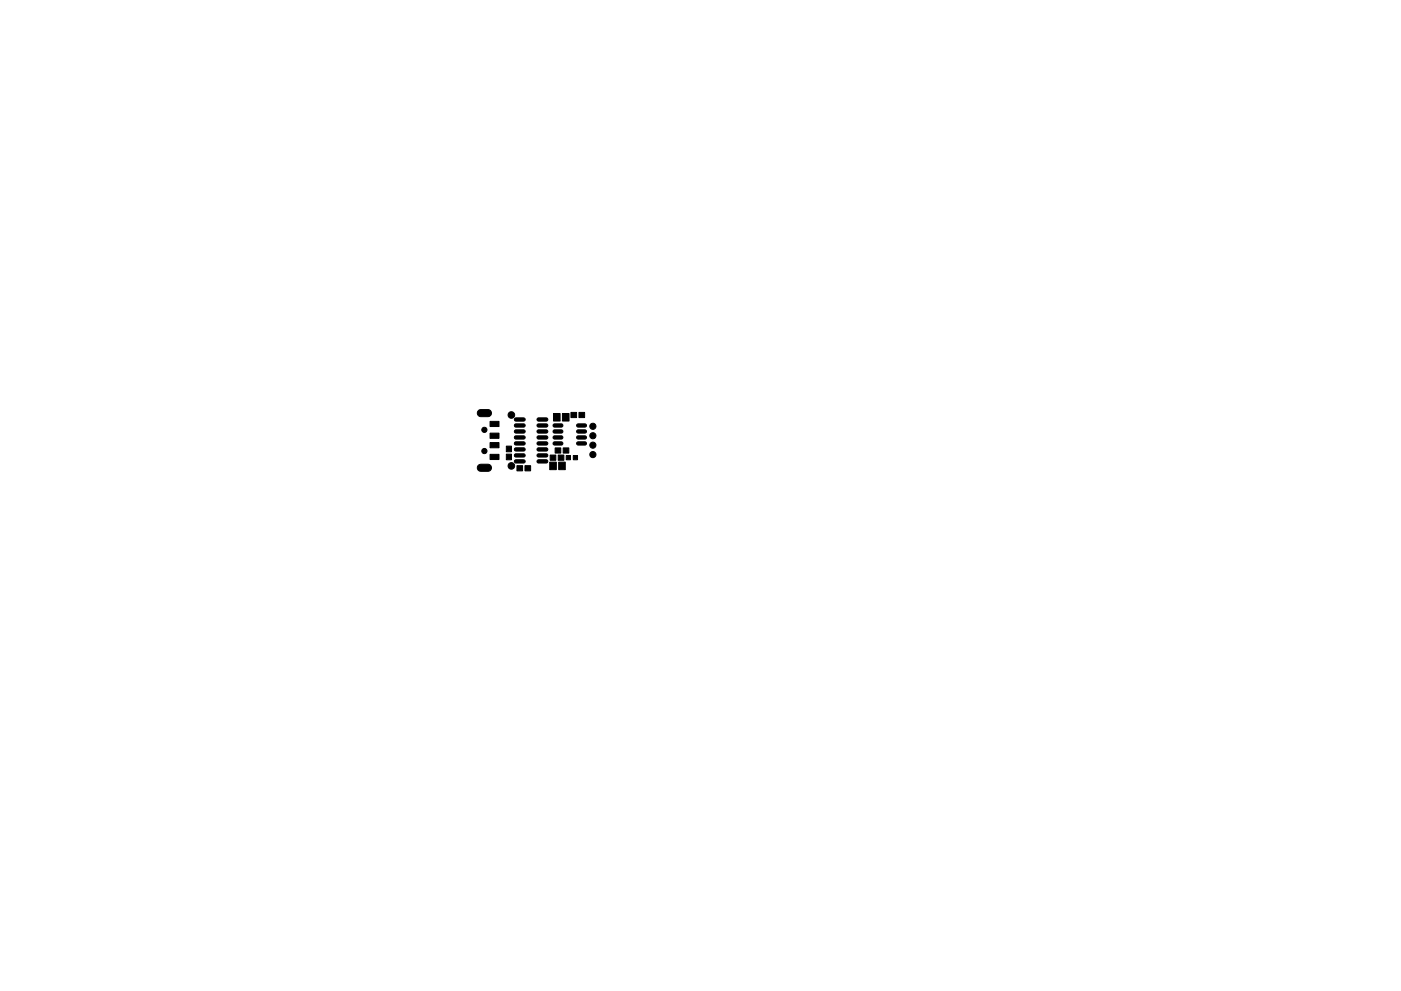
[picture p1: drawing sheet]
<svg xmlns="http://www.w3.org/2000/svg" width="297mm" height="210mm" viewBox="0 0 297 210" stroke-linecap="round" stroke-linejoin="round" font-family="sans-serif">
<g fill="#000" stroke="#000" stroke-width=".21">
<path d="M101.4 98.7l.4-.2h1.7a.75 .75 0 0 1 .7 .7 .75 .75 0 0 1-.7 .8h-1.6a.75 .75 0 0 1-.7-.5 .75 .75 0 0 1 .2-.8zM101.4 87.1l.4-.2h1.7a.75 .75 0 0 1 .7 .7 .75 .75 0 0 1-.7 .8h-1.6a.75 .75 0 0 1-.7-.5 .75 .75 0 0 1 .2-.8zM103.9 96.4h1.9v1.1h-1.9zM103.9 93.9h1.9v1.1h-1.9zM103.9 91.9h1.9v1.1h-1.9zM103.9 89.4h1.9v1.1h-1.9zM107.4 96.3h1.1v1.2h-1.1zM107.4 94.6h1.1v1.2h-1.1zM109.6 98.8h1.2v1.1h-1.2zM109.2 97.6l1.8-.1a.35 .35 0 0 1 .4 .4 .35 .35 0 0 1-.4 .3h-1.7l-.2-.2zM109.2 96.4l1.8-.1a.35 .35 0 0 1 .4 .3 .35 .35 0 0 1-.4 .4l-1.7-.1-.2-.2zM109.2 95.1l1.8-.1a.35 .35 0 0 1 .4 .4 .35 .35 0 0 1-.4 .3h-1.7l-.2-.3z"/>
<path d="M109.2 93.8l1.8-.1a.35 .35 0 0 1 .4 .4 .35 .35 0 0 1-.4 .3h-1.7l-.2-.2zM109.2 92.6l1.8-.1a.35 .35 0 0 1 .4 .3 .35 .35 0 0 1-.4 .4l-1.7-.1-.2-.2zM109.2 91.3l1.8-.1a.35 .35 0 0 1 .4 .3 .35 .35 0 0 1-.4 .4h-1.7l-.2-.3zM109.2 90l1.8-.1a.35 .35 0 0 1 .4 .4 .35 .35 0 0 1-.4 .3h-1.7l-.2-.3zM109.2 88.8l1.8-.1a.35 .35 0 0 1 .4 .3 .35 .35 0 0 1-.4 .4l-1.7-.1-.2-.2zM111.3 98.8h1.2v1.1h-1.2zM114 97.6l1.8-.1a.35 .35 0 0 1 .3 .4 .35 .35 0 0 1-.3 .3h-1.7l-.2-.2zM114 96.4l1.8-.1a.35 .35 0 0 1 .3 .3 .35 .35 0 0 1-.3 .4l-1.7-.1-.2-.2zM114 95.1l1.8-.1a.35 .35 0 0 1 .3 .4 .35 .35 0 0 1-.3 .3h-1.7l-.2-.3zM114 93.8l1.8-.1a.35 .35 0 0 1 .3 .4 .35 .35 0 0 1-.3 .3h-1.7l-.2-.2zM114 92.6l1.8-.1a.35 .35 0 0 1 .3 .3 .35 .35 0 0 1-.3 .4l-1.7-.1-.2-.2zM114 91.3l1.8-.1a.35 .35 0 0 1 .3 .3 .35 .35 0 0 1-.3 .4h-1.7l-.2-.3z"/>
<path d="M114 90l1.8-.1a.35 .35 0 0 1 .3 .4 .35 .35 0 0 1-.3 .3h-1.7l-.2-.3zM114 88.8l1.8-.1a.35 .35 0 0 1 .3 .3 .35 .35 0 0 1-.3 .4l-1.7-.1-.2-.2zM116.7 96.5h1.1v1.1h-1.1zM116.5 98h1.4v1.6h-1.4zM117.4 87.7h1.4v1.6h-1.4zM117.7 95h1.2v1.1h-1.2zM117.4 93.8l1.6-.1a.35 .35 0 0 1 .4 .4 .35 .35 0 0 1-.4 .3h-1.5l-.2-.2zM117.4 92.6l1.6-.1a.35 .35 0 0 1 .4 .3 .35 .35 0 0 1-.4 .4l-1.5-.1-.2-.2zM117.4 91.3l1.6-.1a.35 .35 0 0 1 .4 .3 .35 .35 0 0 1-.4 .4h-1.5l-.2-.3zM117.4 90l1.6-.1a.35 .35 0 0 1 .4 .4 .35 .35 0 0 1-.4 .3h-1.5l-.2-.3zM118.4 96.5h1.1v1.1h-1.1zM118.5 98h1.3v1.6h-1.3z"/>
<path d="M119.4 95h1.2v1.1h-1.2zM119.2 87.7h1.4v1.6h-1.4zM120.1 96.6h.8v.9h-.8zM121.1 87.5h1.1v1.1h-1.1zM121.5 96.6h1v.9h-1zM122.8 87.5h1.1v1.1h-1.1zM122.4 93.8l1.6-.1a.35 .35 0 0 1 .4 .4 .35 .35 0 0 1-.4 .3h-1.5l-.2-.2zM122.4 92.6l1.6-.1a.35 .35 0 0 1 .4 .3 .35 .35 0 0 1-.4 .4l-1.5-.1-.2-.2zM122.4 91.3l1.6-.1a.35 .35 0 0 1 .4 .3 .35 .35 0 0 1-.4 .4h-1.5l-.2-.3zM122.4 90l1.6-.1a.35 .35 0 0 1 .4 .4 .35 .35 0 0 1-.4 .3h-1.5l-.2-.3z"/>
<circle cx="102.7" cy="95.7" r=".55"/>
<circle cx="102.7" cy="91.2" r=".55"/>
<circle cx="108.4" cy="98.8" r=".7"/>
<circle cx="108.4" cy="88" r=".7"/>
<circle cx="125.7" cy="92.5" r=".65"/>
<circle cx="125.7" cy="90.5" r=".65"/>
<circle cx="125.7" cy="96.5" r=".65"/>
<circle cx="125.7" cy="94.5" r=".65"/>
</g>
</svg>
